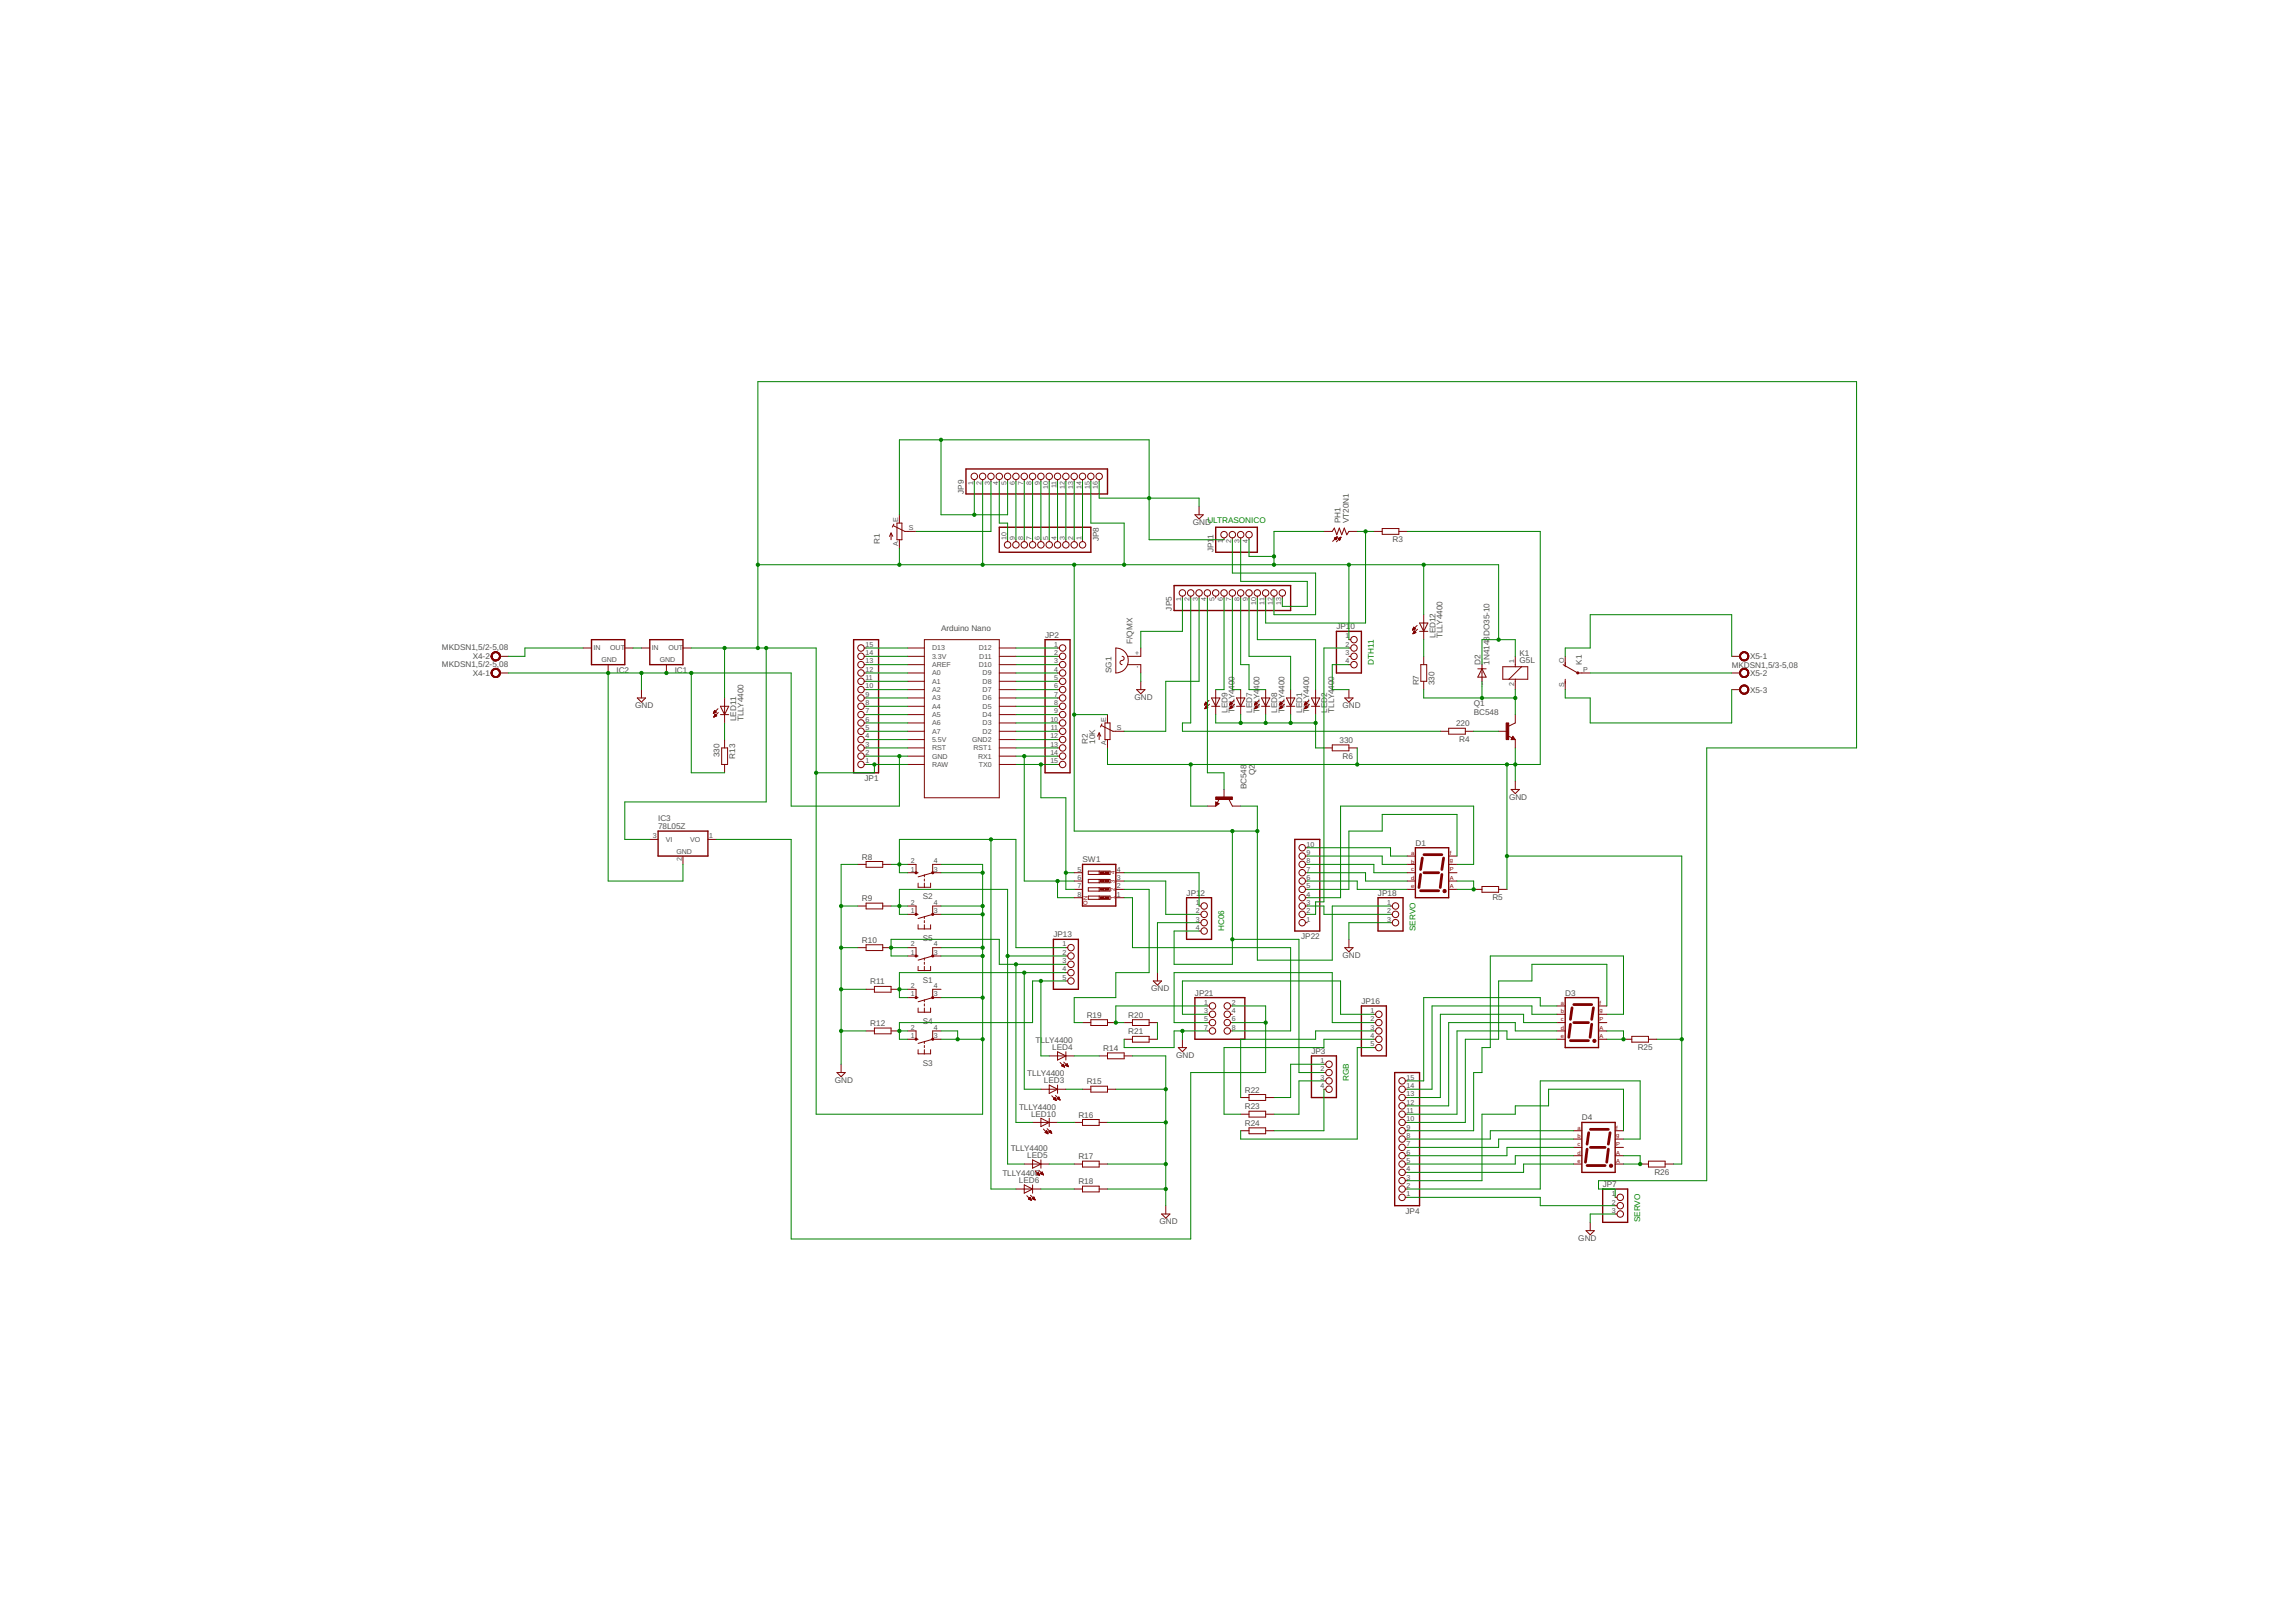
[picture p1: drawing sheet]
<svg xmlns="http://www.w3.org/2000/svg" width="420mm" height="297mm" viewBox="0 0 420 297" stroke-linecap="round" stroke-linejoin="round" font-family="sans-serif">
<defs><g id="words">
<g font-size="1.5" fill="#505050">
<text x="176.5" y="90.4" transform="rotate(-90 176.5 90.4)">JP9</text>
<text x="245.4" y="95.7" transform="rotate(-90 245.4 95.7)">PH1</text>
<text x="246.9" y="95.7" transform="rotate(-90 246.9 95.7)">VT20N1</text>
<text x="161.1" y="99.5" transform="rotate(-90 161.1 99.5)">R1</text>
<text x="201.1" y="99.1" transform="rotate(-90 201.1 99.1)">JP8</text>
<text x="218.4" y="96.1">GND</text>
<text x="222.2" y="101.1" transform="rotate(-90 222.2 101.1)">JP1</text>
<text x="222.2" y="98.6" transform="rotate(-90 222.2 98.6)">1</text>
<text x="254.9" y="99.2">R3</text>
<text x="214.6" y="111.7" transform="rotate(-90 214.6 111.7)">JP5</text>
<text x="80.9" y="119">MKDSN1,5/2-5,08</text>
<text x="172.3" y="115.5">Arduino Nano</text>
<text x="191.3" y="116.7">JP2</text>
<text x="207.3" y="117.8" transform="rotate(-90 207.3 117.8)">F/QMX</text>
<text x="244.7" y="115.2">JP1</text>
<text x="247.2" y="115.2">0</text>
<text x="262.8" y="116.8" transform="rotate(-90 262.8 116.8)">LED12</text>
<text x="264.1" y="116.8" transform="rotate(-90 264.1 116.8)">TLLY4400</text>
<text x="80.9" y="122">MKDSN1,5/2-5,08</text>
<text x="86.5" y="123.7">X4-1</text>
<text x="86.5" y="120.6">X4-2</text>
<text x="112.9" y="123.2">IC2</text>
<text x="123.5" y="123.2">IC1</text>
<text x="203.5" y="123.2" transform="rotate(-90 203.5 123.2)">SG1</text>
<text x="259.8" y="125.4" transform="rotate(-90 259.8 125.4)">R7</text>
<text x="262.6" y="125.4" transform="rotate(-90 262.6 125.4)">330</text>
<text x="271" y="121.6" transform="rotate(-90 271 121.6)">D2</text>
<text x="272.7" y="121.6" transform="rotate(-90 272.7 121.6)">1N4148DO35-10</text>
<text x="278.2" y="121.4">G5L</text>
<text x="278.2" y="120.1">K1</text>
<text x="289.6" y="121.6" transform="rotate(-90 289.6 121.6)">K1</text>
<text x="317" y="122.3">MKDSN1,5/3-5,08</text>
<text x="320.4" y="120.6">X5-1</text>
<text x="320.4" y="123.7">X5-2</text>
<text x="116.3" y="129.6">GND</text>
<text x="134.8" y="132" transform="rotate(-90 134.8 132)">LED11</text>
<text x="136.1" y="132" transform="rotate(-90 136.1 132)">TLLY4400</text>
<text x="207.7" y="128.1">GND</text>
<text x="224.7" y="130.5" transform="rotate(-90 224.7 130.5)">LED9</text>
<text x="226" y="130.5" transform="rotate(-90 226 130.5)">TLLY4400</text>
<text x="229.3" y="130.5" transform="rotate(-90 229.3 130.5)">LED7</text>
<text x="230.6" y="130.5" transform="rotate(-90 230.6 130.5)">TLLY4</text>
<text x="230.6" y="126.2" transform="rotate(-90 230.6 126.2)">400</text>
<text x="233.8" y="130.5" transform="rotate(-90 233.8 130.5)">LED8</text>
<text x="235.1" y="130.5" transform="rotate(-90 235.1 130.5)">TLLY4400</text>
<text x="238.4" y="130.5" transform="rotate(-90 238.4 130.5)">LED1</text>
<text x="239.7" y="130.5" transform="rotate(-90 239.7 130.5)">TLLY4400</text>
<text x="243" y="130.5" transform="rotate(-90 243 130.5)">LED2</text>
<text x="244.3" y="130.5" transform="rotate(-90 244.3 130.5)">TLLY4</text>
<text x="244.3" y="126.2" transform="rotate(-90 244.3 126.2)">400</text>
<text x="245.8" y="129.6">GND</text>
<text x="269.8" y="130.8">BC548</text>
<text x="269.8" y="129.3">Q1</text>
<text x="320.4" y="126.7">X5-3</text>
<text x="199.2" y="136.1" transform="rotate(-90 199.2 136.1)">R2</text>
<text x="200.5" y="136.1" transform="rotate(-90 200.5 136.1)">10K</text>
<text x="245.2" y="136">330</text>
<text x="266.6" y="132.9">220</text>
<text x="267.1" y="135.8">R4</text>
<text x="131.7" y="138.6" transform="rotate(-90 131.7 138.6)">330</text>
<text x="134.6" y="138.8" transform="rotate(-90 134.6 138.8)">R13</text>
<text x="158.3" y="142.9">JP1</text>
<text x="229.7" y="141.9" transform="rotate(-90 229.7 141.9)">Q2</text>
<text x="245.8" y="138.8">R6</text>
<text x="228.2" y="144.5" transform="rotate(-90 228.2 144.5)">BC548</text>
<text x="276.3" y="146.4">GND</text>
<text x="120.5" y="151.7">78L05Z</text>
<text x="120.5" y="150.2">IC3</text>
<text x="259.1" y="154.8">D1</text>
<text x="157.8" y="157.3">R8</text>
<text x="198.2" y="157.8">SW1</text>
<text x="157.8" y="164.9">R9</text>
<text x="168.9" y="164.6">S2</text>
<text x="217.2" y="163.9">JP1</text>
<text x="219.8" y="163.9">2</text>
<text x="252.3" y="163.9">JP18</text>
<text x="273.2" y="164.7">R5</text>
<text x="157.8" y="172.5">R10</text>
<text x="168.9" y="172.2">S5</text>
<text x="192.8" y="171.5">JP13</text>
<text x="238.2" y="171.8">JP22</text>
<text x="168.9" y="179.8">S1</text>
<text x="245.8" y="175.3">GND</text>
<text x="159.3" y="180.2">R11</text>
<text x="210.8" y="181.4">GND</text>
<text x="218.8" y="182.2">JP21</text>
<text x="249.2" y="183.7">JP16</text>
<text x="286.6" y="182.2">D3</text>
<text x="159.3" y="187.8">R12</text>
<text x="168.9" y="187.4">S4</text>
<text x="189.6" y="190.9">TLLY4400</text>
<text x="198.9" y="186.3">R19</text>
<text x="206.6" y="186.3">R20</text>
<text x="206.6" y="189.3">R21</text>
<text x="168.9" y="195.1">S3</text>
<text x="188.1" y="197">TLLY4400</text>
<text x="192.6" y="192.2">LED4</text>
<text x="202" y="192.3">R14</text>
<text x="215.3" y="193.6">GND</text>
<text x="240.1" y="192.9">JP3</text>
<text x="299.8" y="192.2">R25</text>
<text x="152.9" y="198.2">GND</text>
<text x="186.6" y="203.1">TLLY4400</text>
<text x="191.1" y="198.3">LED3</text>
<text x="198.9" y="198.4">R15</text>
<text x="227.9" y="200">R22</text>
<text x="227.9" y="203">R23</text>
<text x="188.8" y="204.4">LED10</text>
<text x="197.4" y="204.5">R16</text>
<text x="227.9" y="206.1">R24</text>
<text x="289.6" y="205.1">D4</text>
<text x="183.5" y="215.3">TLLY4400</text>
<text x="185" y="210.7">TLLY4400</text>
<text x="188.1" y="212">LED5</text>
<text x="197.4" y="212.2">R17</text>
<text x="302.9" y="215">R26</text>
<text x="186.5" y="216.5">LED6</text>
<text x="197.4" y="216.7">R18</text>
<text x="293.4" y="217.2">JP7</text>
<text x="212.3" y="224.1">GND</text>
<text x="257.3" y="222.1">JP4</text>
<text x="289" y="227.1">GND</text>
</g>
<g font-size="1.5" fill="#008000">
<text x="221" y="95.7">ULTRASONICO</text>
<text x="251.5" y="121.6" transform="rotate(-90 251.5 121.6)">DTH11</text>
<text x="224.1" y="170.4" transform="rotate(-90 224.1 170.4)">HC06</text>
<text x="259.1" y="170.4" transform="rotate(-90 259.1 170.4)">SERVO</text>
<text x="246.9" y="197.8" transform="rotate(-90 246.9 197.8)">RGB</text>
<text x="300.3" y="223.7" transform="rotate(-90 300.3 223.7)">SERVO</text>
</g>
<g font-size="1.3" fill="#505050">
<text x="178.2" y="88.7" transform="rotate(-90 178.2 88.7)">1</text>
<text x="179.7" y="88.7" transform="rotate(-90 179.7 88.7)">2</text>
<text x="181.2" y="88.7" transform="rotate(-90 181.2 88.7)">3</text>
<text x="182.7" y="88.7" transform="rotate(-90 182.7 88.7)">4</text>
<text x="184.3" y="88.7" transform="rotate(-90 184.3 88.7)">5</text>
<text x="185.8" y="88.7" transform="rotate(-90 185.8 88.7)">6</text>
<text x="187.3" y="88.7" transform="rotate(-90 187.3 88.7)">7</text>
<text x="188.8" y="88.7" transform="rotate(-90 188.8 88.7)">8</text>
<text x="190.4" y="88.7" transform="rotate(-90 190.4 88.7)">9</text>
<text x="191.9" y="89.4" transform="rotate(-90 191.9 89.4)">10</text>
<text x="193.4" y="89.3" transform="rotate(-90 193.4 89.3)">11</text>
<text x="194.9" y="89.4" transform="rotate(-90 194.9 89.4)">12</text>
<text x="196.4" y="89.4" transform="rotate(-90 196.4 89.4)">13</text>
<text x="198" y="89.4" transform="rotate(-90 198 89.4)">14</text>
<text x="199.5" y="89.4" transform="rotate(-90 199.5 89.4)">15</text>
<text x="201" y="89.4" transform="rotate(-90 201 89.4)">16</text>
<text x="164.4" y="95.5" transform="rotate(-90 164.4 95.5)">E</text>
<text x="164.4" y="99.9" transform="rotate(-90 164.4 99.9)">A</text>
<text x="166.4" y="97">S</text>
<text x="184.3" y="98.9" transform="rotate(-90 184.3 98.9)">10</text>
<text x="185.8" y="98.9" transform="rotate(-90 185.8 98.9)">9</text>
<text x="187.3" y="98.9" transform="rotate(-90 187.3 98.9)">8</text>
<text x="188.8" y="98.9" transform="rotate(-90 188.8 98.9)">7</text>
<text x="190.4" y="98.9" transform="rotate(-90 190.4 98.9)">6</text>
<text x="191.9" y="98.9" transform="rotate(-90 191.9 98.9)">5</text>
<text x="193.4" y="98.9" transform="rotate(-90 193.4 98.9)">4</text>
<text x="194.9" y="98.9" transform="rotate(-90 194.9 98.9)">3</text>
<text x="196.4" y="98.9" transform="rotate(-90 196.4 98.9)">2</text>
<text x="198" y="98.9" transform="rotate(-90 198 98.9)">1</text>
<text x="223.9" y="99.4" transform="rotate(-90 223.9 99.4)">1</text>
<text x="225.4" y="99.4" transform="rotate(-90 225.4 99.4)">2</text>
<text x="226.9" y="99.4" transform="rotate(-90 226.9 99.4)">3</text>
<text x="228.4" y="99.4" transform="rotate(-90 228.4 99.4)">4</text>
<text x="216.3" y="110" transform="rotate(-90 216.3 110)">1</text>
<text x="217.8" y="110" transform="rotate(-90 217.8 110)">2</text>
<text x="219.3" y="110" transform="rotate(-90 219.3 110)">3</text>
<text x="220.8" y="110" transform="rotate(-90 220.8 110)">4</text>
<text x="222.3" y="110" transform="rotate(-90 222.3 110)">5</text>
<text x="223.9" y="110" transform="rotate(-90 223.9 110)">6</text>
<text x="225.4" y="110" transform="rotate(-90 225.4 110)">7</text>
<text x="226.9" y="110" transform="rotate(-90 226.9 110)">8</text>
<text x="228.4" y="110" transform="rotate(-90 228.4 110)">9</text>
<text x="230" y="110.8" transform="rotate(-90 230 110.8)">10</text>
<text x="231.5" y="110.7" transform="rotate(-90 231.5 110.7)">11</text>
<text x="233" y="110.8" transform="rotate(-90 233 110.8)">12</text>
<text x="234.5" y="110.8" transform="rotate(-90 234.5 110.8)">13</text>
<text x="108.7" y="119">IN</text>
<text x="111.7" y="119">OUT</text>
<text x="119.3" y="119">IN</text>
<text x="122.4" y="119">OUT</text>
<text x="158.4" y="119.9">14</text>
<text x="158.4" y="118.4">15</text>
<text x="170.6" y="119">D13</text>
<text x="179.2" y="119">D12</text>
<text x="193" y="118.4">1</text>
<text x="193" y="119.9">2</text>
<text x="208.6" y="119.9" transform="rotate(-90 208.6 119.9)">+</text>
<text x="246.3" y="116.9">1</text>
<text x="246.3" y="118.4">2</text>
<text x="246.3" y="119.9">3</text>
<text x="110.1" y="121.2">GND</text>
<text x="120.8" y="121.2">GND</text>
<text x="158.4" y="126">10</text>
<text x="158.4" y="124.5">11</text>
<text x="158.4" y="122.9">12</text>
<text x="158.4" y="121.4">13</text>
<text x="170.6" y="120.6">3.3V</text>
<text x="170.6" y="122.1">AREF</text>
<text x="170.6" y="125.1">A1</text>
<text x="170.6" y="123.6">A0</text>
<text x="179.2" y="122.1">D10</text>
<text x="179.3" y="120.6">D11</text>
<text x="179.9" y="125.1">D8</text>
<text x="179.9" y="123.6">D9</text>
<text x="193" y="121.4">3</text>
<text x="193" y="122.9">4</text>
<text x="193" y="124.5">5</text>
<text x="193" y="126">6</text>
<text x="208.6" y="122.3" transform="rotate(-90 208.6 122.3)">-</text>
<text x="246.3" y="121.4">4</text>
<text x="277.2" y="125.6" transform="rotate(-90 277.2 125.6)">2</text>
<text x="277.2" y="121.4" transform="rotate(-90 277.2 121.4)">1</text>
<text x="286.3" y="125.8" transform="rotate(-90 286.3 125.8)">S</text>
<text x="286.3" y="121.4" transform="rotate(-90 286.3 121.4)">O</text>
<text x="289.8" y="122.9">P</text>
<text x="158.4" y="130.6">7</text>
<text x="158.4" y="129">8</text>
<text x="158.4" y="127.5">9</text>
<text x="170.6" y="128.2">A3</text>
<text x="170.6" y="126.7">A2</text>
<text x="170.6" y="131.2">A5</text>
<text x="170.6" y="129.7">A4</text>
<text x="179.9" y="131.2">D4</text>
<text x="179.9" y="129.7">D5</text>
<text x="179.9" y="128.2">D6</text>
<text x="179.9" y="126.7">D7</text>
<text x="193" y="127.5">7</text>
<text x="193" y="129">8</text>
<text x="193" y="130.6">9</text>
<text x="158.4" y="136.7">3</text>
<text x="158.4" y="135.1">4</text>
<text x="158.4" y="133.6">5</text>
<text x="158.4" y="132.1">6</text>
<text x="170.6" y="137.3">RST</text>
<text x="170.6" y="135.8">5.5V</text>
<text x="170.6" y="134.3">A7</text>
<text x="170.6" y="132.8">A6</text>
<text x="178" y="135.8">GND2</text>
<text x="178.2" y="137.3">RST1</text>
<text x="179.9" y="134.3">D2</text>
<text x="179.9" y="132.8">D3</text>
<text x="192.3" y="132.1">10</text>
<text x="192.3" y="135.1">12</text>
<text x="192.3" y="136.7">13</text>
<text x="192.4" y="133.6">11</text>
<text x="202.5" y="136.4" transform="rotate(-90 202.5 136.4)">A</text>
<text x="202.5" y="132.1" transform="rotate(-90 202.5 132.1)">E</text>
<text x="204.5" y="133.6">S</text>
<text x="158.4" y="139.7">1</text>
<text x="158.4" y="138.2">2</text>
<text x="170.6" y="140.4">RAW</text>
<text x="170.6" y="138.9">GND</text>
<text x="179.1" y="138.9">RX1</text>
<text x="179.2" y="140.4">TX0</text>
<text x="192.3" y="138.2">14</text>
<text x="192.3" y="139.7">15</text>
<text x="119.5" y="153.4">3</text>
<text x="121.9" y="154.1">VI</text>
<text x="126.3" y="154.1">VO</text>
<text x="129.8" y="153.4">1</text>
<text x="239.2" y="154.9">10</text>
<text x="123.8" y="156.2">GND</text>
<text x="124.8" y="157.6" transform="rotate(-90 124.8 157.6)">2</text>
<text x="166.8" y="159.5">1</text>
<text x="166.8" y="158">2</text>
<text x="171" y="159.5">3</text>
<text x="171" y="158">4</text>
<text x="197.2" y="159.5">5</text>
<text x="197.2" y="161">6</text>
<text x="204.5" y="161">3</text>
<text x="204.5" y="159.5">4</text>
<text x="239.2" y="161">6</text>
<text x="239.2" y="159.5">7</text>
<text x="239.2" y="158">8</text>
<text x="239.2" y="156.5">9</text>
<text x="166.8" y="167.1">1</text>
<text x="166.8" y="165.6">2</text>
<text x="171" y="167.1">3</text>
<text x="171" y="165.6">4</text>
<text x="197.2" y="162.6">7</text>
<text x="197.2" y="164.1">8</text>
<text x="204.5" y="164.1">1</text>
<text x="204.5" y="162.6">2</text>
<text x="218.9" y="165.6">1</text>
<text x="218.9" y="167.1">2</text>
<text x="239.2" y="167.1">2</text>
<text x="239.2" y="165.6">3</text>
<text x="239.2" y="164.1">4</text>
<text x="239.2" y="162.6">5</text>
<text x="254" y="165.6">1</text>
<text x="254" y="167.1">2</text>
<text x="166.8" y="173.2">2</text>
<text x="171" y="173.2">4</text>
<text x="194.5" y="173.2">1</text>
<text x="218.9" y="168.7">3</text>
<text x="218.9" y="170.2">4</text>
<text x="239.2" y="168.7">1</text>
<text x="254" y="168.7">3</text>
<text x="166.8" y="174.7">1</text>
<text x="171" y="174.7">3</text>
<text x="194.5" y="174.7">2</text>
<text x="194.5" y="176.3">3</text>
<text x="194.5" y="177.8">4</text>
<text x="194.5" y="179.3">5</text>
<text x="166.8" y="182.4">1</text>
<text x="166.8" y="180.8">2</text>
<text x="171" y="182.4">3</text>
<text x="171" y="180.8">4</text>
<text x="220.4" y="183.9">1</text>
<text x="220.4" y="185.4">3</text>
<text x="225.5" y="183.9">2</text>
<text x="225.5" y="185.4">4</text>
<text x="250.9" y="185.4">1</text>
<text x="166.8" y="190">1</text>
<text x="166.8" y="188.5">2</text>
<text x="171" y="190">3</text>
<text x="171" y="188.5">4</text>
<text x="220.4" y="186.9">5</text>
<text x="220.4" y="188.5">7</text>
<text x="225.5" y="186.9">6</text>
<text x="225.5" y="188.5">8</text>
<text x="250.9" y="186.9">2</text>
<text x="250.9" y="188.5">3</text>
<text x="250.9" y="190">4</text>
<text x="250.9" y="191.5">5</text>
<text x="241.8" y="194.6">1</text>
<text x="241.8" y="196.1">2</text>
<text x="241.8" y="197.6">3</text>
<text x="257.5" y="197.6">15</text>
<text x="241.8" y="199.1">4</text>
<text x="257.5" y="203.7">11</text>
<text x="257.5" y="202.2">12</text>
<text x="257.5" y="200.6">13</text>
<text x="257.5" y="199.1">14</text>
<text x="257.5" y="209.8">7</text>
<text x="257.5" y="208.3">8</text>
<text x="257.5" y="206.7">9</text>
<text x="257.5" y="205.2">10</text>
<text x="257.5" y="215.9">3</text>
<text x="257.5" y="214.4">4</text>
<text x="257.5" y="212.8">5</text>
<text x="257.5" y="211.3">6</text>
<text x="257.5" y="218.9">1</text>
<text x="257.5" y="217.4">2</text>
<text x="295.1" y="218.9">1</text>
<text x="295.1" y="220.5">2</text>
<text x="295.1" y="222">3</text>
</g>
<g font-size="1.1" fill="#800000">
<text x="204.1" y="161.6" transform="rotate(-90 204.1 161.6)">3</text>
<text x="204.1" y="160" transform="rotate(-90 204.1 160)">4</text>
<text x="258.3" y="156.5">a</text>
<text x="258.3" y="158.1">b</text>
<text x="258.3" y="159.5">c</text>
<text x="258.3" y="161.1">d</text>
<text x="265.4" y="156.5">f</text>
<text x="265.4" y="157.8">g</text>
<text x="265.4" y="159.5">P</text>
<text x="265.4" y="161.1">A</text>
<text x="199.1" y="165.6" transform="rotate(-90 199.1 165.6)">ON</text>
<text x="204.1" y="164.5" transform="rotate(-90 204.1 164.5)">1</text>
<text x="204.1" y="163.1" transform="rotate(-90 204.1 163.1)">2</text>
<text x="258.3" y="162.6">e</text>
<text x="265.4" y="162.6">A</text>
<text x="285.8" y="183.9">a</text>
<text x="285.8" y="185.5">b</text>
<text x="292.9" y="183.9">f</text>
<text x="292.9" y="185.2">g</text>
<text x="285.8" y="186.9">c</text>
<text x="285.8" y="188.5">d</text>
<text x="285.8" y="190">e</text>
<text x="292.9" y="186.9">P</text>
<text x="292.9" y="188.5">A</text>
<text x="292.9" y="190">A</text>
<text x="288.8" y="206.8">a</text>
<text x="288.8" y="208.3">b</text>
<text x="288.8" y="209.8">c</text>
<text x="295.9" y="206.8">f</text>
<text x="295.9" y="208.1">g</text>
<text x="295.9" y="209.8">P</text>
<text x="288.8" y="211.3">d</text>
<text x="288.8" y="212.9">e</text>
<text x="295.9" y="211.3">A</text>
<text x="295.9" y="212.9">A</text>
</g>
<g font-size=".3" fill="#800080">
<text x="271.4" y="125.7" transform="rotate(-90 271.4 125.7)">SpiceOrder 1</text>
<text x="271.4" y="122.6" transform="rotate(-90 271.4 122.6)">SpiceOrder 2</text>
</g>
</g></defs>
<g fill="none" stroke="#800000" stroke-width=".18">
<path d="M163.1 97.6v1.2M163.1 97.6l-.3 .6M163.1 97.6l.3 .6M163.5 96.2l2.2 1.1h2M163.6 95.9l-.2 .6M164.2 95.7h.9v3.1h-.9zM164.7 94.2v1.5M164.7 98.8v1.5M178.4 87.8v.3M179.9 87.8v.3M181.4 87.8v.3M182.9 87.8v.3"/>
<path d="M184.5 87.8v.3M184.5 98.8v.3M186 87.8v.3M186 98.8v.3M187.5 87.8v.3M187.5 98.8v.3M189 87.8v.3M189 98.8v.3M190.6 87.8v.3M190.6 98.8v.3M192.1 87.8v.3M192.1 98.8v.3"/>
<path d="M193.6 87.8v.3M193.6 98.8v.3M195.1 87.8v.3M195.1 98.8v.3M196.7 87.8v.3M196.7 98.8v.3M198.2 87.8v.3M198.2 98.8v.3M199.7 87.8v.3M201.2 87.8v.3M218.8 94.2h1.5l-.8 .8zM219.5 92.7v1.5"/>
<path d="M224.1 98.4v.4M225.6 98.4v.4M227.1 98.4v.4M228.7 98.4v.4M242.4 97.3h1.5l.4-.7 .4 1.3 .5-1.3 .4 1.3 .5-1.3 .5 1.3 .4-.6h1.5M244.3 98.5h.4M244.4 98.6h.3M244.4 98.6h.2M244.5 98.4h.3M244.5 98.7h.1M244.6 98.8h.1M244.6 98.3h.2"/>
<path d="M244.7 98.3h.1M244.8 98.3l-.8 .8M244.8 98.3l-.2 .5M244.8 98.3l-.5 .2 .3 .3M245 98.6l.5-.3-.2 .6zM245 98.6h.4M245 98.5h.4M245.1 98.7h.2M245.2 98.8h.1M245.2 98.5h.2M245.3 98.4h.2M245.4 98.3h.1"/>
<path d="M245.5 98.3l-.8 .9M251.5 97.3h1.5M253 96.7h3.1v1.1h-3.1zM256.1 97.3h1.5M106.8 118.6h1.5M114.4 118.6h1.5M117.4 118.6h1.6M125 118.6h1.6M158.2 118.6h.4M166.2 118.6h3M169.2 117.1h13.7v28.9h-13.7zM182.9 118.6h3.1"/>
<path d="M193.6 118.6h.4M204.3 118.6a2.29 2.29 0 0 1 2.3 2.3 2.29 2.29 0 0 1-2.3 2.3zM208.9 118.6v1.5h-2.4M216.5 109.1v.4M218 109.1v.4M219.5 109.1v.4M221 109.1v.4M222.6 109.1v.4M224.1 109.1v.4M225.6 109.1v.4M227.1 109.1v.4M228.7 109.1v.4"/>
<path d="M230.2 109.1v.4M231.7 109.1v.4M233.2 109.1v.4M234.8 109.1v.4M247 118.6h.3M247 117.1h.3M258.6 115.3h.1M258.6 115.2h.2M258.7 115.2h.2M258.7 115.1h.4M258.7 116h.1M258.7 115.9h.3"/>
<path d="M258.7 115h.3M258.7 115.8h.4M258.8 114.9h.2M258.8 114.9h.1M258.8 115.8h.4M258.8 115.7h.3M258.8 114.8l-.2 .5M258.8 114.8l.3 .3-.5 .2M258.8 114.8h.1M258.8 115.6h.2M258.9 115.5h.1M258.9 115.5l-.2 .5"/>
<path d="M258.9 115.5l.3 .3-.5 .2M259.4 114.5l-.8 .8M259.5 115.2l-.8 .8M259.9 114h1.5l-.8 1.5zM259.9 115.5h1.5M260.6 112.5v4.6M91.5 120.1h1.5M91.5 123.2h1.5M111.3 121.6v1.6M116.7 127.7h1.5l-.8 .8zM117.4 126.2v1.5M122 121.6v1.6"/>
<path d="M130.6 130.5h.1M130.6 130.5h.3M130.7 130.4h.3M130.7 131.2h.1M130.7 130.3h.4M130.7 131.2h.2M130.7 130.2h.3M130.7 131.1h.3M130.8 130.2h.2M130.8 131h.3M130.8 131h.4M130.8 130.1h.1"/>
<path d="M130.8 130.9h.3M130.8 130l-.2 .6M130.8 130l.3 .3M130.8 130h.1M130.9 130.8h.1M130.9 130.7h.1M130.9 130.7l.3 .3-.5 .2zM131.1 130.3l-.5 .3M131.4 129.7l-.8 .9M131.5 130.4l-.8 .8M131.9 130.8h1.5M131.9 129.3h1.5l-.7 1.5z"/>
<path d="M132.1 136.9h1.1v3h-1.1zM132.7 127.7v4.6M132.7 135.4v1.5M132.7 139.9v1.5M158.2 120.1h.4M158.2 121.6h.4M158.2 139.9h.4M158.2 138.4h.4M158.2 136.9h.4M158.2 135.4h.4M158.2 133.8h.4M158.2 132.3h.4"/>
<path d="M158.2 130.8h.4M158.2 129.3h.4M158.2 127.7h.4M158.2 126.2h.4M158.2 124.7h.4M158.2 123.2h.4M166.2 120.1h3M166.2 121.6h3M166.2 139.9h3M166.2 138.4h3M166.2 136.9h3M166.2 135.4h3"/>
<path d="M166.2 133.8h3M166.2 132.3h3M166.2 130.8h3M166.2 129.3h3M166.2 127.7h3M166.2 126.2h3M166.2 124.7h3M166.2 123.2h3M182.9 120.1h3.1M182.9 121.6h3.1M182.9 139.9h3.1M182.9 138.4h3.1"/>
<path d="M182.9 136.9h3.1M182.9 135.4h3.1M182.9 133.8h3.1M182.9 132.3h3.1M182.9 130.8h3.1M182.9 129.3h3.1M182.9 127.7h3.1M182.9 126.2h3.1M182.9 124.7h3.1M182.9 123.2h3.1M193.6 120.1h.4M193.6 121.6h.4"/>
<path d="M193.6 139.9h.4M193.6 138.4h.4M193.6 136.9h.4M193.6 135.4h.4M193.6 133.8h.4M193.6 132.3h.4M193.6 130.8h.4M193.6 129.3h.4M193.6 127.7h.4M193.6 126.2h.4M193.6 124.7h.4M193.6 123.2h.4"/>
<path d="M201.2 134.1v1.3M201.2 134.1l-.3 .6M201.2 134.1l.3 .6M201.6 132.8l2.2 1h2M201.7 132.5l-.2 .6M202.3 132.3h.9v3.1h-.9zM202.8 130.8v1.5M202.8 135.4v1.5M205.4 120.1a.4 .4 0 0 1 .4 .5 .4 .4 0 0 1-.5 .3l-.2 .2v.3l.3 .2M206.5 121.6h2.4v1.6M208.1 126.2h1.5l-.7 .8zM208.9 124.7v1.5"/>
<path d="M220.5 129h.1M220.5 128.9h.2M220.6 128.9h.2M220.6 128.8h.4M220.6 129.7h.1M220.6 129.6h.2M220.6 128.7h.4M220.6 129.5h.4M220.7 128.7h.2M220.7 128.6h.1M220.7 129.5h.4M220.7 129.4h.4"/>
<path d="M220.7 129.4h.3M220.7 128.5l.3 .3-.5 .2zM220.7 129.3h.2M220.8 129.2h.1M221.1 129.5l-.3-.3-.2 .5M221.1 129.5l-.5 .2M221.3 128.2l-.8 .8M221.4 128.9l-.8 .8M221.8 129.3h1.5M221.8 127.7h1.5l-.7 1.6zM222.6 126.2v4.6M225.1 129h.1"/>
<path d="M225.1 128.9h.2M225.1 128.9h.3M225.1 128.8h.4M225.2 129.7h.1M225.2 128.8h.4M225.2 129.6h.2M225.2 128.7h.3M225.2 129.5h.3M225.3 128.6h.1M225.3 129.5h.4M225.3 129.4h.3M225.3 129.3h.2"/>
<path d="M225.4 129.2h.1M225.6 128.8l-.3-.3-.2 .5M225.6 128.8l-.5 .2M225.7 129.5l-.3-.3-.3 .5M225.7 129.5l-.6 .2M225.9 128.2l-.8 .8M226 128.9l-.9 .8M226.4 129.3h1.5M226.4 127.7h1.5l-.8 1.6zM227.1 126.2v4.6M229.7 129h.1M229.7 128.9h.1"/>
<path d="M229.7 128.9h.3M229.7 128.8h.4M229.7 129.7h.1M229.8 128.8h.4M229.8 129.6h.2M229.8 128.7h.3M229.8 129.5h.3M229.8 128.7h.2M229.8 128.6h.2M229.8 129.5h.5M229.8 129.4h.4M229.9 129.4h.2"/>
<path d="M229.9 129.3h.2M229.9 129.2h.1M230 129.2h.1M230.2 128.8l-.3-.3-.2 .5M230.2 128.8l-.5 .2M230.3 129.5l-.3-.3-.3 .5M230.3 129.5l-.6 .2M230.5 128.2l-.8 .8M230.6 128.9l-.9 .8M230.9 129.3h1.6M230.9 127.7h1.6l-.8 1.6zM231.7 126.2v4.6"/>
<path d="M234.2 129h.1M234.3 128.9h.1M234.3 128.9h.2M234.3 128.8h.4M234.3 129.7h.1M234.3 129.6h.2M234.4 128.7h.3M234.4 129.5h.3M234.4 128.7h.2M234.4 128.6h.1M234.4 129.5h.4M234.4 129.4h.4"/>
<path d="M234.4 128.5l.4 .3-.6 .2zM234.4 129.4h.3M234.5 129.3h.2M234.5 129.2h.1M234.8 129.5l-.3-.3-.2 .5M234.8 129.5l-.5 .2M235.1 128.2l-.9 .8M235.1 128.9l-.8 .8M235.5 129.3h1.5M235.5 127.7h1.5l-.7 1.6zM236.3 126.2v4.6M238.8 129h.1"/>
<path d="M238.8 128.9h.2M238.8 128.9h.3M238.9 128.8h.3M238.9 129.7h.1M238.9 128.8h.4M238.9 129.6h.2M238.9 128.7h.3M238.9 129.5h.3M239 128.7h.2M239 128.6h.1M239 129.5h.4M239 129.4h.4"/>
<path d="M239 129.4h.3M239 128.5l.3 .3-.5 .2zM239 129.3h.2M239.1 129.2h.1M239.4 129.5l-.3-.3-.2 .5M239.4 129.5l-.5 .2M239.6 128.2l-.8 .8M239.7 128.9l-.8 .8M240.1 129.3h1.5M240.1 127.7h1.5l-.7 1.6zM240.9 126.2v4.6M242.4 136.9h1.5"/>
<path d="M243.9 136.3h3.1v1.1h-3.1zM246.2 127.7h1.5l-.7 .8zM247 120.1h.3M247 121.6h.3M247 136.9h1.5M247 126.2v1.5M260.1 121.6h1.1v3.1h-1.1zM260.6 120.1v1.5M260.6 124.7v1.5M263.7 133.8h1.5M265.2 133.3h3.1v1.1h-3.1zM268.3 133.8h1.5"/>
<path d="M270.6 122.4h1.5M271.3 121.6v3.1M271.3 122.4l.8 1.5h-1.5zM274.4 133.8h1.5M275.1 122h4.6v2.3h-4.6zM276.1 134.7l.7 .3M277 134.7l.4 .7h-.8zM277 135v.2h-.2l.2-.3 .3 .4h-.5M277.4 130.8v1.5l-1.2 .6M277.4 120.1v1.9M277.4 124.3v1.9M277.4 135.4v1.5"/>
<path d="M278.6 122l-2.3 2.3M286.2 121.6l2.6 1.6h2.3M286.6 120.1v1.9M286.6 124.3v1.9M317 120.1h1.6M317 126.2h1.6M317 123.2h1.6M119 153.6h1.5M125 156.7v1.5M129.6 153.6h1.5M157 158.2h1.6M158.6 157.7h3v1h-3z"/>
<path d="M161.6 158.2h1.5M166.2 158.2h1.5v1.5M166.2 159.7h1.9M170.8 159.7h1.5M170.8 159.7l-2.7 .8M172.3 158.2h-1.5v1.5M196.7 159.7h1.5M199.2 159.4h4v.6h-4zM201.2 159.4v.6M202.1 159.6h.3M202.1 159.9h.3M204.3 159.7h1.5"/>
<path d="M221 147.5h1.6M222.6 146.8l.6 .3-.6 .4zM222.6 146.9v.5l.4-.3-.3-.2v.3l.2-.1M223.2 146.2l-.3 .7M224.1 144.5v1.5M225 146.3l.6 1.2h1.5M239 159.7h.3M239 158.2h.3M239 156.7h.3M239 155.2h.3M257.6 159.7h1.5M257.6 158.2h1.5"/>
<path d="M257.6 156.7h1.5M265.2 159.7h1.5M265.2 158.2h1.5M265.2 156.7h1.5M276.6 144.5h1.6l-.8 .7zM277.4 143v1.5M157 165.8h1.6M157 173.4h1.6M158.6 165.3h3v1h-3zM158.6 172.9h3v1.1h-3zM161.6 165.8h1.5M161.6 173.4h1.5"/>
<path d="M166.2 165.8h1.5v1.5M166.2 167.3h1.9M166.2 173.4h1.5v1.6M166.2 175h1.9M168.1 161.6v.8h2.3v-.8M168.1 169.2v.8h2.3v-.8M168.1 176.9v.7h2.3v-.7M169.2 160.1v.4M169.2 160.9v.3M169.2 161.6v.8M169.2 167.7v.4M169.2 168.5v.4"/>
<path d="M169.2 169.2v.8M169.2 175.3v.4M169.2 176.1v.4M169.2 176.9v.7M170.8 167.3h1.5M170.8 175h1.5M170.8 175l-2.7 .7M170.8 167.3l-2.7 .8M172.3 165.8h-1.5v1.5M172.3 173.4h-1.5v1.6M195.1 173.4h.4M195.1 175h.4"/>
<path d="M195.1 176.5h.4M195.1 178h.4M195.1 179.5h.4M196.7 162.8h1.5M196.7 161.2h1.5M196.7 164.3h1.5M199.2 161h4v.6h-4zM199.2 162.5h4v.6h-4zM199.2 164h4v.6h-4zM201.2 161v.6M201.2 162.5v.6M201.2 164v.6"/>
<path d="M202.1 161.1h.3M202.1 161.4h.3M202.1 162.6h.3M202.1 162.9h.3M202.1 164.1h.3M202.1 164.4h.3M204.3 162.8h1.5M204.3 161.2h1.5M204.3 164.3h1.5M211.1 179.5h1.6l-.8 .8zM211.9 178v1.5M219.5 165.8h.4"/>
<path d="M219.5 167.3h.4M219.5 168.9h.4M219.5 170.4h.4M239 165.8h.3M239 167.3h.3M239 168.9h.3M239 162.8h.3M239 161.2h.3M239 164.3h.3M246.2 173.4h1.5l-.7 .8zM247 171.9v1.5M254.6 165.8h.3"/>
<path d="M254.6 167.3h.3M254.6 168.9h.3M257.6 162.8h1.5M257.6 161.2h1.5M265.2 162.8h1.5M265.2 161.2h1.5M269.8 162.8h1.5M271.3 162.2h3.1v1.1h-3.1zM274.4 162.8h1.5M153.2 196.3h1.5l-.7 .8zM154 194.8v1.5M158.6 188.7h1.5"/>
<path d="M158.6 181.1h1.5M160.1 180.5h3v1.1h-3zM160.1 188.2h3v1h-3zM163.1 188.7h1.6M163.1 181.1h1.6M166.2 188.7h1.5v1.5M166.2 190.2h1.9M166.2 181.1h1.5v1.5M166.2 182.6h1.9M168.1 184.5v.8h2.3v-.8M168.1 192.1v.8h2.3v-.8M169.2 183v.3"/>
<path d="M169.2 183.7v.4M169.2 184.5v.8M169.2 190.6v.4M169.2 191.3v.4M169.2 192.1v.8M170.8 190.2h1.5M170.8 190.2l-2.7 .8M170.8 182.6h1.5M170.8 182.6l-2.7 .7M172.3 188.7h-1.5v1.5M172.3 181.1h-1.5v1.5M190.6 199.3h4.5"/>
<path d="M192.1 198.6l1.5 .7-1.5 .8zM192.1 193.3h4.6M193.6 192.5l1.5 .8-1.5 .7zM193.6 198.6v1.5M194.1 194.5l.8 .8M194.4 195.1l.5 .2M194.4 195.1l.3-.3 .2 .5M194.4 195.1h.4M194.4 195h.4M194.5 195.1h.3M194.5 194.9h.3M194.6 194.9h.1"/>
<path d="M194.6 195.2h.3M194.6 194.8h.1M194.8 194.4l.8 .8M194.8 195.2h.1M195.1 195h.4M195.1 194.9h.4M195.1 192.5v1.5M195.2 194.9h.3M195.2 195.1h.3M195.2 194.8h.2M195.3 194.8h.1M195.3 195.1h.3"/>
<path d="M195.3 194.7h.1M195.4 194.7l-.3 .3 .5 .2M195.4 194.7l.2 .5M195.5 195.2h.1M198.2 187.2h1.5M198.2 199.3h1.5M199.7 186.6h3.1v1.1h-3.1zM199.7 198.8h3.1v1.1h-3.1zM201.2 193.3h1.6M202.8 187.2h1.5M202.8 199.3h1.5M202.8 192.7h3v1.1h-3z"/>
<path d="M205.8 187.2h1.5M205.8 190.2h1.5M205.8 193.3h1.5M207.3 186.6h3.1v1.1h-3.1zM207.3 189.7h3.1v1h-3.1zM210.4 187.2h1.5M210.4 190.2h1.5M215.7 191.7h1.5l-.7 .8zM216.5 190.2v1.5M221 185.6h.4M221 187.2h.4M221 188.7h.4"/>
<path d="M221 184.1h.4M225.3 185.6h.3M225.3 187.2h.3M225.3 188.7h.3M225.3 184.1h.3M242.4 199.3h.3M242.4 194.8h.3M242.4 196.3h.3M242.4 197.8h.3M251.5 185.6h.3M251.5 187.2h.3M251.5 188.7h.3"/>
<path d="M251.5 190.2h.3M251.5 191.7h.3M257.3 199.3h.3M257.3 197.8h.3M285 185.6h1.6M285 187.2h1.6M285 188.7h1.6M285 190.2h1.6M285 184.1h1.6M292.7 185.6h1.5M292.7 187.2h1.5M292.7 188.7h1.5"/>
<path d="M292.7 190.2h1.5M292.7 184.1h1.5M297.2 190.2h1.5M298.7 189.7h3.1v1h-3.1zM301.8 190.2h1.5M186 217.6h4.6M187.5 216.9l1.5 .7-1.5 .8zM187.5 213h4.6M188 218.8l.8 .9M188.3 219.5h.4M188.3 219.4h.4M188.4 219.4h.3"/>
<path d="M188.4 219.3h.2M188.5 219.5h.2M188.5 219.2h.1M188.6 219.2h.1M188.6 219.1l-.3 .4 .5 .2M188.6 219.1l.2 .6M188.6 219.6h.2M188.7 218.8l.8 .8M188.7 219.6h.1M189 219.4l.3-.3 .2 .5zM189 219.4h.4M189 212.3l1.6 .7-1.6 .8z"/>
<path d="M189 216.9v1.5M189 219.3h.4M189 205.4h4.6M189.1 219.2h.2M189.2 219.2h.1M189.2 219.5h.2M189.2 219.1h.1M189.3 219.5h.2M189.5 219.6h.1M189.5 214.3l.8 .8M189.8 214.9l.5 .2M189.8 214.9h.4"/>
<path d="M189.9 214.8h.3M189.9 214.9h.4M190 214.7h.2M190.1 214.6h.1M190.1 215h.2M190.1 214.6l-.3 .3M190.1 214.6l.2 .5M190.2 214.2l.8 .8M190.2 215.1h.1M190.5 214.8h.4M190.6 204.7l1.5 .7-1.5 .8zM190.6 212.3v1.5"/>
<path d="M190.6 214.7h.3M190.6 214.9h.3M190.6 214.6h.3M190.7 214.6h.1M190.8 214.5h.1M190.8 214.9h.2M190.8 214.5l-.3 .3 .5 .2M190.8 214.5l.2 .5M190.9 215h.1M191 206.7l.9 .8M191.3 207.2h.4M191.4 207.3h.4"/>
<path d="M191.4 207.2h.3M191.5 207.1h.2M191.5 207.3h.3M191.6 207h.1M191.6 206.9l-.3 .4 .6 .2M191.6 206.9l.3 .6M191.7 207.4h.1M191.7 206.6l.9 .8M191.8 207.5h.1M192 207.2l.3-.3 .3 .5zM192 207.2h.4M192.1 204.7v1.5"/>
<path d="M192.1 207.1h.3M192.1 207.2h.4M192.2 207h.2M192.3 207.3h.2M192.4 207.3h.1M192.6 200.6l.8 .8M192.8 201.2l.6 .2M192.8 201.2l.3-.3 .3 .5M192.9 201.1h.4M193 201.2h.3M193 201h.2M193.1 201.3h.2"/>
<path d="M193.1 200.9h.1M193.2 200.5l.9 .8M193.2 201.3h.2M193.4 201.4h.1M193.5 201.1h.5M193.5 201.1l.6 .2M193.6 201h.4M193.7 201h.2M193.7 201.1h.3M193.7 200.9h.2M193.8 200.9h.1M193.8 201.2h.2"/>
<path d="M193.8 200.8l-.3 .3M193.8 200.8l.3 .5M193.8 200.8h.1M194 201.3h.1M196.7 213h1.5M196.7 217.6h1.5M196.7 205.4h1.5M198.2 204.9h3v1.1h-3zM198.2 212.5h3v1.1h-3zM198.2 217.1h3v1h-3zM201.2 213h1.6M201.2 217.6h1.6"/>
<path d="M201.2 205.4h1.6M227.1 206.9h1.6M227.1 200.9h1.6M227.1 203.9h1.6M228.7 200.3h3v1.1h-3zM228.7 203.4h3v1h-3zM228.7 206.4h3v1.1h-3zM231.7 206.9h1.5M231.7 200.9h1.5M231.7 203.9h1.5M257.3 213h.3M257.3 214.6h.3"/>
<path d="M257.3 217.6h.3M257.3 219.1h.3M257.3 205.4h.3M257.3 206.9h.3M257.3 200.9h.3M257.3 203.9h.3M257.3 210h.3M257.3 208.5h.3M257.3 211.5h.3M257.3 216.1h.3M257.3 202.4h.3M288.1 213h1.5"/>
<path d="M288.1 206.9h1.5M288.1 210h1.5M288.1 208.5h1.5M288.1 211.5h1.5M295.7 213h1.5M295.7 219.1h.3M295.7 206.9h1.5M295.7 210h1.5M295.7 208.5h1.5M295.7 211.5h1.5M300.3 213h1.5M301.8 212.5h3v1.1h-3z"/>
<path d="M304.8 213h1.6M212.7 222.2h1.5l-.8 .7zM213.4 220.7v1.5M290.4 225.2h1.5l-.8 .8zM291.1 223.7v1.5M295.7 222.2h.3M295.7 220.7h.3"/>
<circle cx="178.4" cy="87.2" r=".59"/>
<circle cx="179.9" cy="87.2" r=".59"/>
<circle cx="181.4" cy="87.2" r=".59"/>
<circle cx="182.9" cy="87.2" r=".59"/>
<circle cx="184.5" cy="99.7" r=".59"/>
<circle cx="184.5" cy="87.2" r=".59"/>
<circle cx="186" cy="99.7" r=".59"/>
<circle cx="186" cy="87.2" r=".59"/>
<circle cx="187.5" cy="87.2" r=".59"/>
<circle cx="187.5" cy="99.7" r=".59"/>
<circle cx="189" cy="87.2" r=".59"/>
<circle cx="189" cy="99.7" r=".59"/>
<circle cx="190.6" cy="99.7" r=".59"/>
<circle cx="190.6" cy="87.2" r=".59"/>
<circle cx="192.1" cy="99.7" r=".59"/>
<circle cx="192.1" cy="87.2" r=".59"/>
<circle cx="193.6" cy="99.7" r=".59"/>
<circle cx="193.6" cy="87.2" r=".59"/>
<circle cx="195.1" cy="99.7" r=".59"/>
<circle cx="195.1" cy="87.2" r=".59"/>
<circle cx="196.7" cy="99.7" r=".59"/>
<circle cx="196.7" cy="87.2" r=".59"/>
<circle cx="198.2" cy="99.7" r=".59"/>
<circle cx="198.2" cy="87.2" r=".59"/>
<circle cx="199.7" cy="87.2" r=".59"/>
<circle cx="201.2" cy="87.2" r=".59"/>
<circle cx="224.1" cy="97.9" r=".59"/>
<circle cx="225.6" cy="97.9" r=".59"/>
<circle cx="227.1" cy="97.9" r=".59"/>
<circle cx="228.7" cy="97.9" r=".59"/>
<circle cx="157.6" cy="118.6" r=".59"/>
<circle cx="194.5" cy="118.6" r=".59"/>
<circle cx="216.5" cy="108.5" r=".59"/>
<circle cx="218" cy="108.5" r=".59"/>
<circle cx="219.5" cy="108.5" r=".59"/>
<circle cx="221" cy="108.5" r=".59"/>
<circle cx="222.6" cy="108.5" r=".59"/>
<circle cx="224.1" cy="108.5" r=".59"/>
<circle cx="225.6" cy="108.5" r=".59"/>
<circle cx="227.1" cy="108.5" r=".59"/>
<circle cx="228.7" cy="108.5" r=".59"/>
<circle cx="230.2" cy="108.5" r=".59"/>
<circle cx="231.7" cy="108.5" r=".59"/>
<circle cx="233.2" cy="108.5" r=".59"/>
<circle cx="234.8" cy="108.5" r=".59"/>
<circle cx="247.9" cy="118.6" r=".59"/>
<circle cx="247.9" cy="117.1" r=".59"/>
<circle cx="157.6" cy="129.3" r=".59"/>
<circle cx="157.6" cy="124.7" r=".59"/>
<circle cx="157.6" cy="130.8" r=".59"/>
<circle cx="157.6" cy="136.9" r=".59"/>
<circle cx="157.6" cy="127.7" r=".59"/>
<circle cx="157.6" cy="120.1" r=".59"/>
<circle cx="157.6" cy="139.9" r=".59"/>
<circle cx="157.6" cy="138.4" r=".59"/>
<circle cx="157.6" cy="133.8" r=".59"/>
<circle cx="157.6" cy="132.3" r=".59"/>
<circle cx="157.6" cy="123.2" r=".59"/>
<circle cx="157.6" cy="126.2" r=".59"/>
<circle cx="157.6" cy="135.4" r=".59"/>
<circle cx="157.6" cy="121.6" r=".59"/>
<circle cx="194.5" cy="123.2" r=".59"/>
<circle cx="194.5" cy="120.1" r=".59"/>
<circle cx="194.5" cy="139.9" r=".59"/>
<circle cx="194.5" cy="127.7" r=".59"/>
<circle cx="194.5" cy="129.3" r=".59"/>
<circle cx="194.5" cy="136.9" r=".59"/>
<circle cx="194.5" cy="138.4" r=".59"/>
<circle cx="194.5" cy="130.8" r=".59"/>
<circle cx="194.5" cy="135.4" r=".59"/>
<circle cx="194.5" cy="124.7" r=".59"/>
<circle cx="194.5" cy="126.2" r=".59"/>
<circle cx="194.5" cy="133.8" r=".59"/>
<circle cx="194.5" cy="121.6" r=".59"/>
<circle cx="194.5" cy="132.3" r=".59"/>
<circle cx="247.9" cy="121.6" r=".59"/>
<circle cx="247.9" cy="120.1" r=".59"/>
<circle cx="238.4" cy="155.2" r=".59"/>
<circle cx="238.4" cy="159.7" r=".59"/>
<circle cx="238.4" cy="158.2" r=".59"/>
<circle cx="238.4" cy="156.7" r=".59"/>
<circle cx="196.1" cy="173.4" r=".59"/>
<circle cx="196.1" cy="176.5" r=".59"/>
<circle cx="196.1" cy="178" r=".59"/>
<circle cx="196.1" cy="179.5" r=".59"/>
<circle cx="196.1" cy="175" r=".59"/>
<circle cx="220.5" cy="165.8" r=".59"/>
<circle cx="220.5" cy="168.9" r=".59"/>
<circle cx="220.5" cy="167.3" r=".59"/>
<circle cx="220.5" cy="170.4" r=".59"/>
<circle cx="238.4" cy="161.2" r=".59"/>
<circle cx="238.4" cy="165.8" r=".59"/>
<circle cx="238.4" cy="162.8" r=".59"/>
<circle cx="238.4" cy="168.9" r=".59"/>
<circle cx="238.4" cy="164.3" r=".59"/>
<circle cx="238.4" cy="167.3" r=".59"/>
<circle cx="255.5" cy="165.8" r=".59"/>
<circle cx="255.5" cy="168.9" r=".59"/>
<circle cx="255.5" cy="167.3" r=".59"/>
<circle cx="222" cy="187.2" r=".59"/>
<circle cx="222" cy="188.7" r=".59"/>
<circle cx="222" cy="185.6" r=".59"/>
<circle cx="222" cy="184.1" r=".59"/>
<circle cx="224.7" cy="185.6" r=".59"/>
<circle cx="224.7" cy="187.2" r=".59"/>
<circle cx="224.7" cy="188.7" r=".59"/>
<circle cx="224.7" cy="184.1" r=".59"/>
<circle cx="243.3" cy="197.8" r=".59"/>
<circle cx="243.3" cy="196.3" r=".59"/>
<circle cx="243.3" cy="199.3" r=".59"/>
<circle cx="243.3" cy="194.8" r=".59"/>
<circle cx="252.4" cy="187.2" r=".59"/>
<circle cx="252.4" cy="191.7" r=".59"/>
<circle cx="252.4" cy="188.7" r=".59"/>
<circle cx="252.4" cy="185.6" r=".59"/>
<circle cx="252.4" cy="190.2" r=".59"/>
<circle cx="256.7" cy="197.8" r=".59"/>
<circle cx="256.7" cy="199.3" r=".59"/>
<circle cx="256.7" cy="219.1" r=".59"/>
<circle cx="256.7" cy="217.6" r=".59"/>
<circle cx="256.7" cy="210" r=".59"/>
<circle cx="256.7" cy="208.5" r=".59"/>
<circle cx="256.7" cy="213" r=".59"/>
<circle cx="256.7" cy="205.4" r=".59"/>
<circle cx="256.7" cy="203.9" r=".59"/>
<circle cx="256.7" cy="202.4" r=".59"/>
<circle cx="256.7" cy="200.9" r=".59"/>
<circle cx="256.7" cy="216.1" r=".59"/>
<circle cx="256.7" cy="211.5" r=".59"/>
<circle cx="256.7" cy="214.6" r=".59"/>
<circle cx="256.7" cy="206.9" r=".59"/>
<circle cx="296.6" cy="219.1" r=".59"/>
<circle cx="296.6" cy="220.7" r=".59"/>
<circle cx="296.6" cy="222.2" r=".59"/>
</g>
<g fill="none" stroke="#800000" stroke-width=".25">
<path d="M176.8 85.8h26v4.6h-26zM182.9 96.5h16.8v4.6h-16.8zM222.6 96.5h7.6v4.6h-7.6zM108.3 117.1h6.1v4.5h-6.1zM119 117.1h6v4.5h-6zM156.3 117.1h4.5v24.3h-4.5zM191.3 117.1h4.6v24.3h-4.6zM214.9 107.2h21.4v4.5h-21.4zM244.7 115.5h4.5v7.7h-4.5zM120.5 152.1h9.1v4.6h-9.1zM198.2 158.2h6.1v7.6h-6.1zM237 153.6h4.6v16.8h-4.6z"/>
<path d="M259.1 155.2h6.1v9.1h-6.1zM192.8 171.9h4.6v9.2h-4.6zM217.2 164.3h4.6v7.6h-4.6zM252.3 164.3h4.6v6.1h-4.6zM218.8 182.6h9.1v7.6h-9.1zM240.1 193.3h4.6v7.6h-4.6zM249.2 184.1h4.6v9.2h-4.6zM255.3 196.3h4.6v24.4h-4.6zM286.6 182.6h6.1v9.1h-6.1zM289.6 205.4h6.1v9.2h-6.1zM293.4 217.6h4.6v6.1h-4.6z"/>
</g>
<g fill="#800000" stroke="#800000" stroke-width=".18">
<path d="M170.6 174.8h.3v.3h-.3z" fill-rule="evenodd"/>
<path d="M167.6 174.8h.3v.3h-.3z" fill-rule="evenodd"/>
<path d="M170.6 159.6h.3v.3h-.3z" fill-rule="evenodd"/>
<path d="M167.6 159.6h.3v.3h-.3z" fill-rule="evenodd"/>
<path d="M170.6 190.1h.3v.2h-.3z" fill-rule="evenodd"/>
<path d="M167.6 190.1h.3v.2h-.3z" fill-rule="evenodd"/>
<path d="M170.6 182.4h.3v.3h-.3z" fill-rule="evenodd"/>
<path d="M167.6 182.4h.3v.3h-.3z" fill-rule="evenodd"/>
<path d="M170.6 167.2h.3v.3h-.3z" fill-rule="evenodd"/>
<path d="M167.6 167.2h.3v.3h-.3z" fill-rule="evenodd"/>
<path d="M288.7 123h.3v.3h-.3z" fill-rule="evenodd"/>
<path d="M90.1 122.6a.84 .84 0 0 1 1.4 .1 .84 .84 0 0 1-.5 1.3 .84 .84 0 0 1-1.1-.8h.2a.69 .69 0 0 1 .9-.7 .69 .69 0 0 1 .2 1.1 .69 .69 0 0 1-1.1-.2v-.2h-.2z" fill-rule="evenodd"/>
<path d="M90.1 122.6a.84 .84 0 0 1 1.4 .1 .84 .84 0 0 1-.5 1.3 .84 .84 0 0 1-1.1-.8h.2a.69 .69 0 0 1 .9-.7 .69 .69 0 0 1 .2 1.1 .69 .69 0 0 1-1.1-.2v-.2h-.2z" fill-rule="evenodd"/>
<path d="M90.1 122.6a.84 .84 0 0 1 1.4 .1 .84 .84 0 0 1-.5 1.3 .84 .84 0 0 1-1.1-.8h.2a.69 .69 0 0 1 .9-.7 .69 .69 0 0 1 .2 1.1 .69 .69 0 0 1-1.1-.2v-.2h-.2z" fill-rule="evenodd"/>
<path d="M90.1 119.6a.84 .84 0 0 1 1.4 .1 .84 .84 0 0 1-.5 1.2 .84 .84 0 0 1-1.1-.8h.2a.69 .69 0 0 1 .9-.7 .69 .69 0 0 1 .2 1.2 .69 .69 0 0 1-1.1-.3v-.2h-.2z" fill-rule="evenodd"/>
<path d="M90.1 119.6a.84 .84 0 0 1 1.4 .1 .84 .84 0 0 1-.5 1.2 .84 .84 0 0 1-1.1-.8h.2a.69 .69 0 0 1 .9-.7 .69 .69 0 0 1 .2 1.2 .69 .69 0 0 1-1.1-.3v-.2h-.2z" fill-rule="evenodd"/>
<path d="M90.1 119.6a.84 .84 0 0 1 1.4 .1 .84 .84 0 0 1-.5 1.2 .84 .84 0 0 1-1.1-.8h.2a.69 .69 0 0 1 .9-.7 .69 .69 0 0 1 .2 1.2 .69 .69 0 0 1-1.1-.3v-.2h-.2z" fill-rule="evenodd"/>
<path d="M318.7 119.6a.84 .84 0 0 1 1.3 .1 .84 .84 0 0 1-.4 1.2 .84 .84 0 0 1-1.1-.8h.1a.69 .69 0 0 1 1-.6 .69 .69 0 0 1 .2 1.2 .69 .69 0 0 1-1.1-.4l-.1-.2h-.1z" fill-rule="evenodd"/>
<path d="M318.7 119.6a.84 .84 0 0 1 1.3 .1 .84 .84 0 0 1-.4 1.2 .84 .84 0 0 1-1.1-.8h.1a.69 .69 0 0 1 1-.6 .69 .69 0 0 1 .2 1.2 .69 .69 0 0 1-1.1-.4l-.1-.2h-.1z" fill-rule="evenodd"/>
<path d="M318.7 119.6a.84 .84 0 0 1 1.3 .1 .84 .84 0 0 1-.4 1.2 .84 .84 0 0 1-1.1-.8h.1a.69 .69 0 0 1 1-.6 .69 .69 0 0 1 .2 1.2 .69 .69 0 0 1-1.1-.4l-.1-.2h-.1z" fill-rule="evenodd"/>
<path d="M318.7 122.6a.84 .84 0 0 1 1.3 .1 .84 .84 0 0 1-.4 1.3 .84 .84 0 0 1-1.1-.8h.1a.69 .69 0 0 1 1-.6 .69 .69 0 0 1 .2 1.1 .69 .69 0 0 1-1.1-.3l-.1-.2h-.1z" fill-rule="evenodd"/>
<path d="M318.7 122.6a.84 .84 0 0 1 1.3 .1 .84 .84 0 0 1-.4 1.3 .84 .84 0 0 1-1.1-.8h.1a.69 .69 0 0 1 1-.6 .69 .69 0 0 1 .2 1.1 .69 .69 0 0 1-1.1-.3l-.1-.2h-.1z" fill-rule="evenodd"/>
<path d="M318.7 122.6a.84 .84 0 0 1 1.3 .1 .84 .84 0 0 1-.4 1.3 .84 .84 0 0 1-1.1-.8h.1a.69 .69 0 0 1 1-.6 .69 .69 0 0 1 .2 1.1 .69 .69 0 0 1-1.1-.3l-.1-.2h-.1z" fill-rule="evenodd"/>
<path d="M318.7 125.7a.84 .84 0 0 1 1.3 .1 .84 .84 0 0 1-.4 1.2 .84 .84 0 0 1-1.1-.8h.1a.69 .69 0 0 1 1-.6 .69 .69 0 0 1 .2 1.2 .69 .69 0 0 1-1.1-.4l-.1-.2h-.1z" fill-rule="evenodd"/>
<path d="M318.7 125.7a.84 .84 0 0 1 1.3 .1 .84 .84 0 0 1-.4 1.2 .84 .84 0 0 1-1.1-.8h.1a.69 .69 0 0 1 1-.6 .69 .69 0 0 1 .2 1.2 .69 .69 0 0 1-1.1-.4l-.1-.2h-.1z" fill-rule="evenodd"/>
<path d="M318.7 125.7a.84 .84 0 0 1 1.3 .1 .84 .84 0 0 1-.4 1.2 .84 .84 0 0 1-1.1-.8h.1a.69 .69 0 0 1 1-.6 .69 .69 0 0 1 .2 1.2 .69 .69 0 0 1-1.1-.4l-.1-.2h-.1z" fill-rule="evenodd"/>
<circle cx="264.5" cy="163.1" r=".31"/>
<circle cx="291.9" cy="190.5" r=".3"/>
<circle cx="294.9" cy="213.3" r=".3"/>
</g>
<g fill="#800000" stroke="#800000" stroke-width=".18">
<path d="M275.7 132.3h.5v3.1h-.5z"/>
<path d="M222.6 145.9h3v.4h-3z"/>
<path d="M201.5 159.6h.6v.3h-.6z"/>
<path d="M202.4 159.6h.6v.3h-.6z"/>
<path d="M201.5 161.1h.6v.3h-.6z"/>
<path d="M202.4 161.1h.6v.3h-.6z"/>
<path d="M201.5 162.6h.6v.3h-.6z"/>
<path d="M202.4 162.6h.6v.3h-.6z"/>
<path d="M201.5 164.1h.6v.3h-.6z"/>
<path d="M202.4 164.1h.6v.3h-.6z"/>
</g>
<g fill="none" stroke="#800000" stroke-width=".51">
<path d="M260.4 157l-.3 2.1M260.7 156.4h3.3M260.7 159.7h2.7M264.3 157l-.3 2.1M260.1 163h3.3M260.1 160l-.3 2.4M264 160l-.3 2.4M287.5 190.5h3.3M287.5 187.5l-.3 2.3M287.8 184.4l-.3 2.2M288.1 183.9h3.3M288.1 187.2h2.7"/>
<path d="M291.4 187.5l-.3 2.3M291.7 184.4l-.3 2.2M290.6 213.3h3.3M290.6 210.3l-.3 2.4M290.9 207.3l-.3 2.1M291.2 206.7h3.2M291.2 210h2.7M294.4 210.3l-.2 2.4M294.8 207.3l-.4 2.1"/>
</g>
<g fill="none" stroke="#008000" stroke-width=".18">
<path d="M164.7 94.2v-13.7h45.7v18.3h13.7M172.3 80.5v13.7h12.2v-6.1M178.4 88.1v6.1M179.9 88.1v15.3M181.4 88.1v9.2h-13.7M182.9 88.1v7.6h1.6v3.1M186 88.1v10.7M187.5 88.1v10.7M189 88.1v10.7M190.6 88.1v10.7M192.1 88.1v10.7M193.6 88.1v10.7"/>
<path d="M195.1 88.1v10.7M196.7 88.1v10.7M198.2 88.1v10.7M199.7 88.1v7.6h6.1v7.7M201.2 88.1v3.1h18.3v1.5M225.6 98.8v6.1h15.3v7.6h-7.7v-3M227.1 98.8v7.6h12.2v4.6h-4.5v-1.5M228.7 98.8v3h4.5M242.4 97.3h-9.2v6.1M248.5 97.3h3M250 97.3v16.7h-18.3v-4.5M257.6 97.3h24.4v42.6h-79.2v-3"/>
<path d="M106.8 118.6h-10.7v1.5h-3.1M115.9 118.6h1.5M126.6 118.6h22.8v85.3h30.5v-45.7h-7.6M132.7 118.6v9.1M138.7 118.6v-48.8h201.2v67.1h-27.4v79.2h-19.8v1.5h3v1.5M138.7 103.4h135.7v13.7M140.3 118.6v28.2h-25.9v6.8h4.6M158.6 118.6h7.6M164.7 100.3v3.1M186 118.6h7.6M196.7 103.4v48.7h33.5M216.5 109.5v6h-7.6v3.1"/>
<path d="M218 109.5v22.8h-1.5v1.5h47.2M219.5 109.5v15.2h-6.1v9.1h-7.6M221 109.5v31.9h3.1v3.1M224.1 109.5v16.7h-1.5M225.6 109.5v16.7h1.5M227.1 109.5v12.1h1.6v4.6h3M228.7 109.5v10.6h7.6v6.1M230.2 109.5v7.6h10.7v9.1M247 118.6h-4.6v46.5h-1.5v2.2h-1.6M247 103.4v13.7M260.6 103.4v9.1M260.6 117.1v3"/>
<path d="M93 123.2h51.8v24.3h19.9v-9.1M111.3 123.2v38h13.7v-3M117.4 123.2v3M126.6 123.2v18.2h6.1M132.7 132.3v3.1M158.6 136.9h7.6M158.6 135.4h7.6M158.6 133.8h7.6M158.6 132.3h7.6M158.6 130.8h7.6M158.6 129.3h7.6M158.6 127.7h7.6"/>
<path d="M158.6 126.2h7.6M158.6 124.7h7.6M158.6 123.2h7.6M158.6 121.6h7.6M158.6 120.1h7.6M158.6 138.4h7.6M158.6 139.9h7.6M160.1 139.9v1.5h-10.7M186 136.9h7.6M186 135.4h7.6M186 133.8h7.6M186 132.3h7.6"/>
<path d="M186 130.8h7.6M186 129.3h7.6M186 127.7h7.6M186 126.2h7.6M186 124.7h7.6M186 123.2h7.6M186 121.6h7.6M186 120.1h7.6M186 138.4h7.6M186 139.9h7.6M187.5 138.4v22.8h9.2M190.6 139.9v6.1h4.5v16.8h1.6"/>
<path d="M196.7 130.8h6.1M208.9 123.2v1.5M218 139.9v7.6h3M222.6 130.8v1.5h18.3M227.1 130.8v1.5M231.7 130.8v1.5M236.3 130.8v1.5M240.9 130.8v6.1h1.5M247 121.6h-3.1v4.6h3.1M248.5 136.9v3M260.6 126.2v1.5h16.8M269.8 133.8h4.6"/>
<path d="M271.3 124.7v3M275.9 139.9v22.9M277.4 120.1v-3h-6.1v4.5M277.4 126.2v4.6M277.4 136.9v6.1M286.6 126.2v1.5h4.5v4.6h25.9v-6.1M286.6 120.1v-1.5h4.5v-6.1h25.9v7.6M291.1 123.2h25.9M131.1 153.6h13.7v73.2h73.2v-30.5h13.7v-12.2h-6.1M157 158.2h-3v36.6M163.1 158.2h3.1M166.2 159.7h-1.5v-6.1h21.3v19.8h9.1"/>
<path d="M172.3 159.7h7.6M181.4 153.6v64h4.6M195.1 159.7h1.6M205.8 159.7h13.7v6.1M225.6 152.1v24.4h-10.7v-6.1h4.6M227.1 147.5h3.1v28.2h13.7v-9.9h10.7M239.3 159.7h10.7v1.5h7.6M239.3 156.7h13.7v1.5h4.6M239.3 155.2h15.3v1.5h3M239.3 158.2h12.2v1.5h6.1M266.7 158.2h3.1v-10.7h-24.4v16.8h-6.1M266.7 156.7v-7.6h-13.7v3h-6v10.7h-7.7"/>
<path d="M275.9 156.7h32v56.3h-1.5M154 165.8h3M154 173.4h3M163.1 165.8h3.1M163.1 173.4h3.1M166.2 167.3h-1.5v-4.5h19.8v50.2h3M166.2 175h-3.1v-3.1h19.8v4.6h12.2M172.3 165.8h7.6M172.3 173.4h7.6M172.3 167.3h7.6M172.3 175h7.6M184.5 175h10.6"/>
<path d="M186 176.5v28.9h3M187.5 178v21.3h3.1M190.6 179.5v13.8h1.5M193.6 161.2v3.1h3.1M195.1 178h-30.4v4.6h1.5M195.1 179.5h-6.1v7.7h-24.3v3h1.5M205.8 161.2h7.6v6.1h6.1M205.8 162.8h4.6v15.2h-6.1v4.6h-7.6v4.6h1.5M205.8 164.3h1.5v9.1h29v15.3h-10.7M219.5 168.9h-7.6v9.1M225.6 171.9h12.2v24.4h4.6M239.3 161.2h9.2v1.6h9.1"/>
<path d="M239.3 165.8h3.1v1.5h12.2M254.6 168.9h-7.6v3M266.7 161.2h3.1v1.6h-3.1M154 181.1h4.6M154 188.7h4.6M164.7 181.1h1.5M164.7 188.7h1.5M172.3 190.2h7.6M172.3 188.7h3v1.5M172.3 182.6h7.6M195.1 199.3h3.1M196.7 193.3h4.5"/>
<path d="M204.3 199.3h9.1M207.3 193.3h6.1v27.4M211.9 187.2v3M216.5 188.7v1.5M221 187.2h-6.1v-9.2h29v9.2h7.6M221 188.7h-6.1v3h-9.1v-1.5M221 185.6h-4.5v-6.1h28.9v6.1h6.1M221 184.1h-16.7v3.1h1.5M225.6 187.2h6.1M242.4 194.8h-6.1v6.1h-3.1M242.4 197.8h-4.6v6.1h-4.6M242.4 199.3v7.6h-9.2"/>
<path d="M251.5 191.7h-3v16.8h-21.4v-1.6M251.5 188.7h-10.6v1.5h-13.8v10.7M251.5 190.2h-9.1v1.5h-18.3v12.2h3M285 188.7h-7.6v-1.5h-12.2v15.2h-7.6M285 184.1h-3v-1.5h-21.4v15.2h-3M285 190.2h-9.1v-1.5h-9.2v15.2h-9.1M285 185.6h-4.5v-1.5h-18.3v15.2h-4.6M285 187.2h-6.1v-1.6h-15.2v15.3h-6.1M294.2 185.6h3v-10.6h-24.4v16.7h-1.5v4.6h-1.5v10.6h-12.2M294.2 184.1v-7.6h-13.7v3h-6.1v10.7h-6.1v15.2h-10.7M294.2 188.7h3v1.5h-3M303.3 190.2h4.6"/>
<path d="M190.6 217.6h6.1M192.1 213h4.6M193.6 205.4h3.1M202.8 213h10.6M202.8 217.6h10.6M202.8 205.4h10.6M257.6 219.1h24.4v1.6h13.7M288.1 211.5h-10.7v1.5h-19.8M288.1 210h-12.2v1.5h-18.3M288.1 213h-9.2v1.6h-21.3M288.1 206.9h-15.3v1.6h-15.2M288.1 208.5h-13.7v1.5h-16.8"/>
<path d="M297.2 206.9v-7.6h-13.7v3.1h-6.1v1.5h-6.1v12.2h-13.7M297.2 208.5h3.1v-10.7h-18.3v19.8h-24.4M297.2 211.5h3.1v1.5h-3.1M295.7 222.2h-4.6v1.5"/>
</g>
<g fill="#008000" stroke="#008000" stroke-width=".18">
<circle cx="277.4" cy="127.7" r=".3"/>
<circle cx="271.3" cy="127.7" r=".3"/>
<circle cx="111.3" cy="123.2" r=".3"/>
<circle cx="164.7" cy="138.4" r=".3"/>
<circle cx="122" cy="123.2" r=".3"/>
<circle cx="117.4" cy="123.2" r=".3"/>
<circle cx="126.6" cy="123.2" r=".3"/>
<circle cx="277.4" cy="139.9" r=".3"/>
<circle cx="218" cy="139.9" r=".3"/>
<circle cx="248.5" cy="139.9" r=".3"/>
<circle cx="275.9" cy="139.9" r=".3"/>
<circle cx="275.9" cy="156.7" r=".3"/>
<circle cx="307.9" cy="190.2" r=".3"/>
<circle cx="178.4" cy="94.2" r=".3"/>
<circle cx="210.4" cy="91.2" r=".3"/>
<circle cx="172.3" cy="80.5" r=".3"/>
<circle cx="154" cy="165.8" r=".3"/>
<circle cx="154" cy="173.4" r=".3"/>
<circle cx="154" cy="181.1" r=".3"/>
<circle cx="154" cy="188.7" r=".3"/>
<circle cx="213.4" cy="213" r=".3"/>
<circle cx="213.4" cy="205.4" r=".3"/>
<circle cx="213.4" cy="199.3" r=".3"/>
<circle cx="213.4" cy="217.6" r=".3"/>
<circle cx="216.5" cy="188.7" r=".3"/>
<circle cx="236.3" cy="132.3" r=".3"/>
<circle cx="231.7" cy="132.3" r=".3"/>
<circle cx="227.1" cy="132.3" r=".3"/>
<circle cx="240.9" cy="132.3" r=".3"/>
<circle cx="250" cy="97.3" r=".3"/>
<circle cx="269.8" cy="162.8" r=".3"/>
<circle cx="164.7" cy="158.2" r=".3"/>
<circle cx="181.4" cy="153.6" r=".3"/>
<circle cx="164.7" cy="165.8" r=".3"/>
<circle cx="184.5" cy="175" r=".3"/>
<circle cx="163.1" cy="173.4" r=".3"/>
<circle cx="186" cy="176.5" r=".3"/>
<circle cx="164.7" cy="181.1" r=".3"/>
<circle cx="187.5" cy="178" r=".3"/>
<circle cx="164.7" cy="188.7" r=".3"/>
<circle cx="190.6" cy="179.5" r=".3"/>
<circle cx="193.6" cy="161.2" r=".3"/>
<circle cx="187.5" cy="138.4" r=".3"/>
<circle cx="195.1" cy="159.7" r=".3"/>
<circle cx="190.6" cy="139.9" r=".3"/>
<circle cx="231.7" cy="187.2" r=".3"/>
<circle cx="204.3" cy="187.2" r=".3"/>
<circle cx="297.2" cy="190.2" r=".3"/>
<circle cx="300.3" cy="213" r=".3"/>
<circle cx="175.3" cy="190.2" r=".3"/>
<circle cx="179.9" cy="182.6" r=".3"/>
<circle cx="179.9" cy="175" r=".3"/>
<circle cx="179.9" cy="173.4" r=".3"/>
<circle cx="179.9" cy="167.3" r=".3"/>
<circle cx="179.9" cy="165.8" r=".3"/>
<circle cx="179.9" cy="159.7" r=".3"/>
<circle cx="179.9" cy="190.2" r=".3"/>
<circle cx="160.1" cy="139.9" r=".3"/>
<circle cx="274.4" cy="117.1" r=".3"/>
<circle cx="138.7" cy="118.6" r=".3"/>
<circle cx="205.8" cy="103.4" r=".3"/>
<circle cx="179.9" cy="103.4" r=".3"/>
<circle cx="164.7" cy="103.4" r=".3"/>
<circle cx="260.6" cy="103.4" r=".3"/>
<circle cx="196.7" cy="103.4" r=".3"/>
<circle cx="196.7" cy="130.8" r=".3"/>
<circle cx="247" cy="103.4" r=".3"/>
<circle cx="233.2" cy="103.4" r=".3"/>
<circle cx="233.2" cy="101.8" r=".3"/>
<circle cx="230.2" cy="152.1" r=".3"/>
<circle cx="149.4" cy="141.4" r=".3"/>
<circle cx="132.7" cy="118.6" r=".3"/>
<circle cx="225.6" cy="152.1" r=".3"/>
<circle cx="225.6" cy="171.9" r=".3"/>
<circle cx="138.7" cy="103.4" r=".3"/>
<circle cx="140.3" cy="118.6" r=".3"/>
</g>
<use href="#words"/>
</svg>
